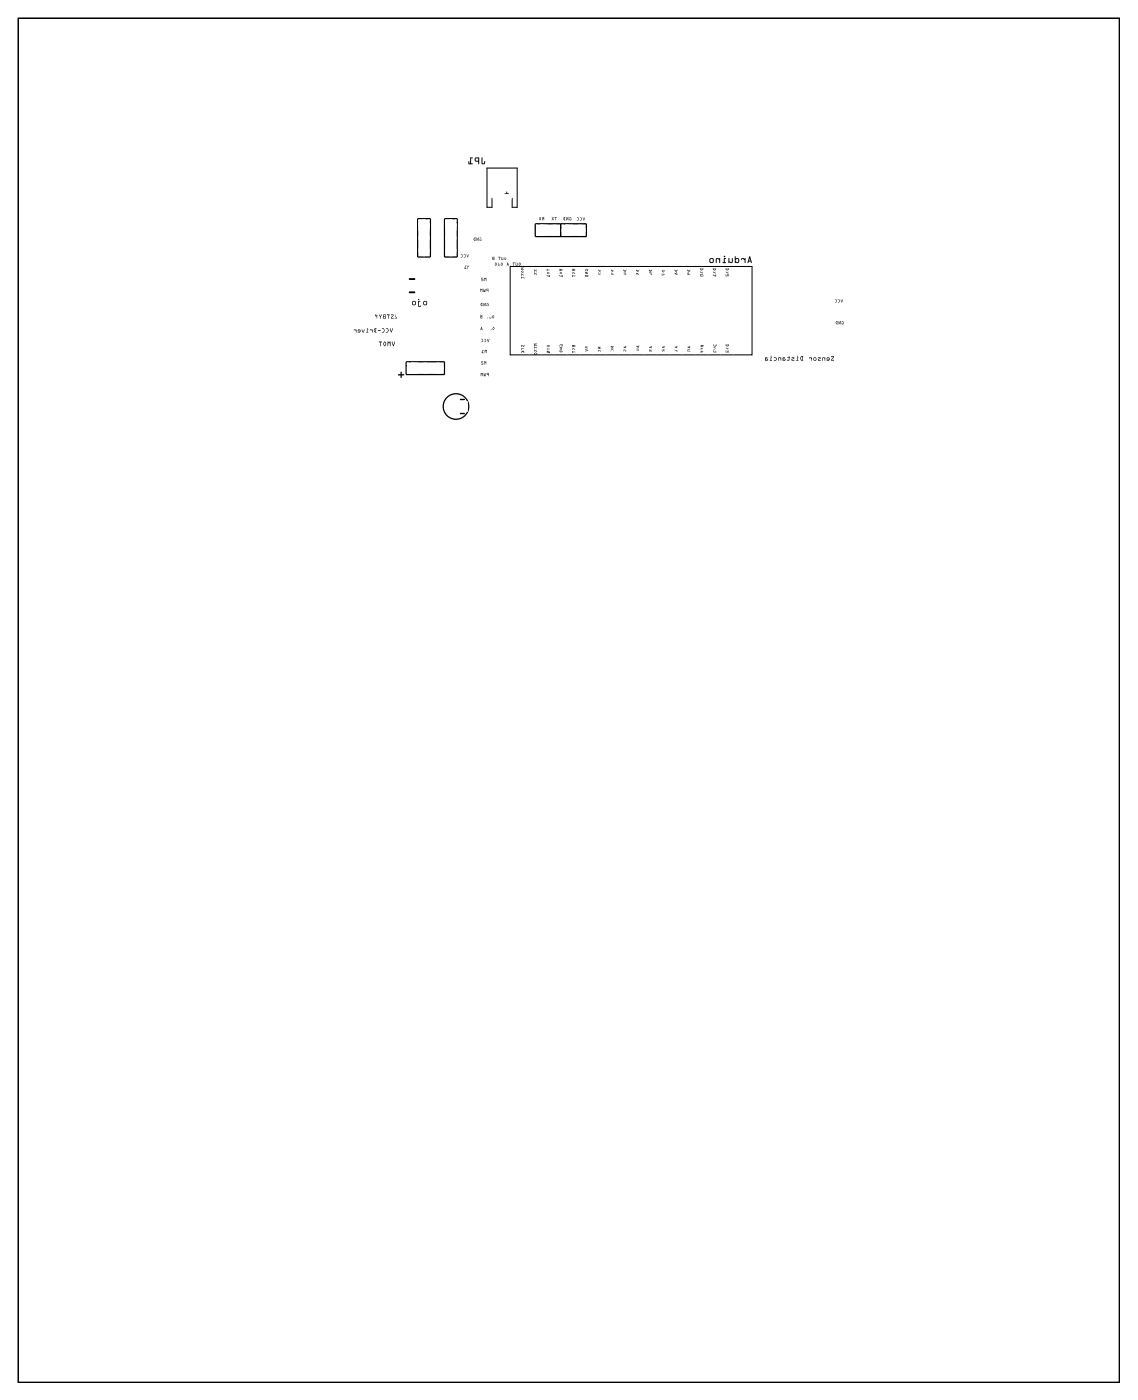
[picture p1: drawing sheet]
<svg xmlns="http://www.w3.org/2000/svg" width="226mm" height="278mm" viewBox="0 0 226 278" stroke-linecap="round" stroke-linejoin="round" font-family="sans-serif">
<path d="M3.6 3.6h218.8v271.2h-218.8zM97.8 39.4v1.8h-1v-7.8h6v7.8h-1v-1.8M84.6 43.5l.9 .9M90 43.5l.9 .9M101.4 53h48v17.6h-48zM107.2 44.5l-.8 .9M112.3 44.5l-.9 .9M81.6 71.9l-.9 .9" fill="none" stroke="#000" stroke-width=".2"/>
<g fill="#000">
<path d="M100.3 38.5l.3-.1 .1-.3 .1 .3 .3 .1-.3 .1-.1 .4-.1-.4h-.3zM81.3 58l1.1-.1 .1 .3-.1 .1h-1zM81.3 55.3h1.1l.1 .2-.1 .2h-1zM79.1 74.4h.5l.1-.5 .1 .5 .5 .1v.1h-.5l-.1 .6-.1-.6h-.4z"/>
<path d="M95.7 31.3v1.1a.36 .36 0 0 0 .3 .3 .36 .36 0 0 0 .4-.3l-.1-.4-.1 .5-.3-.1v-1zM94.4 31.4v.6l.1 .1h.5v.5l.2 .1v-1.4zM94.5 31.5h.5v.5l-.5-.1zM93.4 31.3v1.2h-.1l-.2-.5v.6l.8 .1v-.2h-.3v-1l.3-.1z"/>
<path d="M95.7 31.3v1.1a.37 .37 0 0 0 .3 .3 .37 .37 0 0 0 .4-.3l-.1-.4-.1 .5-.3-.1v-1zM95.7 31.3l.2 .1v1l.3 .1 .1-.5 .1 .4a.35 .35 0 0 1-.4 .3 .35 .35 0 0 1-.3-.3zM94.4 31.4l-.1 .6 .2 .1h.5v.5l.2 .1v-1.4zM94.4 31.4l.8-.1v1.3l-.2-.5h-.5l-.1-.1zM94.5 31.5h.5v.5l-.5-.1zM94.5 31.5v.4l.5 .1v-.5zM93.4 31.3v1.2h-.1v-.4l-.2-.1v.6l.8 .1v-.2h-.3v-1h.3v-.1zM93.4 31.3l.5 .1-.3 .1v1h.3v.1h-.8v-.5l.1 .4h.2z"/>
<path d="M100.3 38.5v.1h.3l.1 .4 .1-.4 .3-.1-.3-.1-.1-.3-.1 .3zM100.3 38.5l.3-.1 .1-.3 .1 .3 .3 .1-.3 .1-.1 .4-.1-.4h-.3z"/>
<path d="M81.3 58l.1 .3h1l.1-.1-.1-.3zM81.3 58l1.1-.1 .1 .3-.1 .1h-1z"/>
<path d="M81.3 55.3l.1 .4h1l.1-.2-.1-.2zM81.3 55.3h1.1l.1 .2-.1 .2h-1z"/>
<path d="M92.8 50.6l.2 .6 .2-.6-.3 .4zM92.8 50.6l.1 .4 .3-.4-.2 .6zM92 50.9a.3 .3 0 0 0 .6 0 .3 .3 0 0 0-.6 0zM92 50.9a.3 .3 0 0 1 .6 0 .3 .3 0 0 1-.6 0zM91.4 50.9a.3 .3 0 0 0 .6 0 .3 .3 0 0 0-.6 0zM91.4 50.9a.3 .3 0 0 1 .6 0 .3 .3 0 0 1-.6 0z"/>
<path d="M92.8 50.6l.2 .6 .2-.6-.3 .4zM92 50.9a.3 .3 0 0 0 .6 0 .3 .3 0 0 0-.6 0zM91.4 50.9a.3 .3 0 0 0 .6 0 .3 .3 0 0 0-.6 0z"/>
<path d="M92.9 52.8v.6l.1-.5 .1 .2 .1-.2 .1 .5v-.6l-.2 .2zM92.9 52.8l.2 .2 .2-.2v.7l-.1-.6-.1 .2-.1-.2-.1 .5zM92.5 52.8v.6l-.2-.2v.2h.4h-.1v-.5l.1-.1zM92.5 52.8h.2l-.1 .1v.5l.1 .1-.4-.1v-.2l.2 .2z"/>
<path d="M92.9 52.8v.6l.1-.5 .1 .2 .1-.2 .1 .6v-.7l-.2 .2zM92.5 52.8v.6l-.2-.2v.2l.4 .1-.1-.1v-.5l.1-.1z"/>
<path d="M95.3 47.2l.3 .3v.2l-.2 .1 .1-.2h-.2v.2l.3 .1 .1-.4-.2-.3zM95.3 47.2h.2l.2 .3-.1 .4-.3-.1v-.2h.2l-.1 .2 .2-.1v-.2zM94.7 47.2v.7l.3-.5 .1 .5v-.7l-.3 .5zM94.7 47.2l.1 .5 .3-.5v.7l-.1-.5-.3 .5zM94.2 47.3l-.1 .3 .2 .3h.2v-.6zM94.2 47.3h.3v.6h-.2l-.2-.3zM94.3 47.3l.1 .5-.2-.2zM94.3 47.3l-.1 .3 .2 .2z"/>
<path d="M95.3 47.2l.3 .3v.3h-.2l.1-.2h-.2v.2h.4a.4 .4 0 0 0-.4-.6zM94.7 47.2v.7l.3-.5 .1 .5v-.7l-.3 .5zM94.2 47.3l-.1 .3 .2 .3h.2v-.6zM94.3 47.3l.1 .5-.2-.2z"/>
<path d="M96.2 55.2v.7l.1-.5 .1 .1 .2-.1v.5v-.7l-.2 .2zM96.2 55.2l.2 .2 .2-.2v.7v-.5l-.2 .1-.1-.1-.1 .5zM95.7 55.3l-.1 .2 .4 .1v.2l-.4 .1h.4v-.4h-.3v-.2h.3zM95.7 55.3h.3h-.3v.2h.3v.4h-.4l.4-.1v-.2h-.4z"/>
<path d="M96.2 55.2v.7l.1-.5 .1 .1 .2-.1v.5v-.7l-.2 .2zM95.7 55.3l-.1 .3h.4v.2l-.4 .1h.4v-.4h-.3v-.2h.3z"/>
<path d="M96.7 57.5l-.1 .2 .4 .1v.3v-.7zM96.7 57.5l.3-.1v.7v-.3l-.4-.1zM96.7 57.5h.3v.2h-.3zM96.7 57.5v.2h.3v-.2zM96 57.4v.6l.4 .1v-.7v.5l-.2-.3-.1 .4zM96 57.4l.1 .6 .1-.4 .2 .3v-.5v.7l-.4-.1zM95.4 57.4v.6l.1-.5 .1 .2 .2-.2v.6v-.7l-.2 .2zM95.4 57.4l.2 .2 .2-.2v.7v-.6l-.2 .2-.1-.2-.1 .5z"/>
<path d="M96.7 57.5l-.1 .2 .4 .1v.3v-.7zM96.7 57.5h.3v.2h-.3zM96 57.4v.6l.4 .1v-.7v.5l-.2-.3-.1 .4zM95.4 57.4v.6l.1-.5 .1 .2 .2-.2v.6v-.7l-.2 .2z"/>
<path d="M100.3 51.1l-.1 .3 .2 .3 .2-.4-.1-.2zM100.3 51.1h.2l.1 .2-.2 .4-.2-.3zM100.4 51.1l.1 .2-.1 .3-.1-.2zM100.4 51.1l-.1 .3 .1 .2 .1-.3zM99.6 51.1v.5l.3 .1 .1-.6-.1 .5h-.2zM99.6 51.1l.1 .5h.2l.1-.5-.1 .6-.3-.1zM99 51.1v.1l.2-.1v.6v-.6l.2 .1v-.1zM99 51.1h.4v.1l-.2-.1v.6v-.6l-.2 .1zM97.9 51.1l-.1 .5 .4 .1v-.6zM97.9 51.1h.3v.6l-.4-.1zM97.9 51.4h.2v.2h-.2zM97.9 51.4v.2h.2v-.2zM97.9 51.2l.2-.1v.2h-.2zM97.9 51.2v.1h.2v-.2z"/>
<path d="M100.3 51.1l-.1 .3 .2 .3 .2-.4-.1-.2zM100.4 51.1l.1 .2-.1 .3-.1-.2zM99.6 51.1v.5l.3 .1 .1-.6-.1 .5h-.2zM99 51.1v.1l.2-.1v.6v-.6l.2 .1v-.1zM97.9 51.1l-.1 .5 .4 .1v-.6zM97.9 51.4h.2v.2h-.2zM97.9 51.2l.2-.1v.2h-.2z"/>
<path d="M103.2 52.2l-.1 .4 .2 .2 .2-.3-.1-.3zM103.2 52.2h.2l.1 .3-.2 .3-.2-.2zM103.3 52.3l.1 .2-.1 .3-.1-.3zM103.3 52.3l-.1 .2 .1 .3 .1-.3zM102.5 52.2v.6h.3l.1-.6-.1 .5-.2 .1zM102.5 52.2l.1 .6 .2-.1 .1-.5-.1 .6h-.3zM101.9 52.2v.1h.1l.1 .5v-.5h.2v-.1zM101.9 52.2h.4v.1h-.2v.5l-.1-.5h-.1zM100.9 52.2l-.2 .6 .3-.1 .1 .1zM100.9 52.2l.2 .6-.1-.1-.3 .1zM100.9 52.4l.1 .2h-.2zM100.9 52.4l-.1 .2h.2zM99.6 52.2l-.1 .4 .2 .2 .2-.3-.1-.3zM99.6 52.2h.2l.1 .3-.2 .3-.2-.2zM99.7 52.3l.1 .2-.1 .3-.1-.3zM99.7 52.3l-.1 .2 .1 .3 .1-.3zM99 52.2v.6h.2l.1-.2-.3 .1zM99 52.2v.5l.3-.1-.1 .2h-.2zM98.4 52.2l-.1 .4 .2 .2 .2-.3-.1-.3zM98.4 52.2h.2l.1 .3-.2 .3-.2-.2zM98.5 52.3l.1 .2-.1 .3-.1-.3zM98.5 52.3l-.1 .2 .1 .3 .1-.3z"/>
<path d="M103.2 52.2l-.1 .4 .2 .2 .2-.3-.1-.3zM103.3 52.3l.1 .2-.1 .3-.1-.3zM102.5 52.2v.6h.3l.1-.6-.1 .5-.2 .1zM101.9 52.2v.1h.1l.1 .5v-.5h.2v-.1zM100.9 52.2l-.2 .6 .3-.1 .1 .1zM100.9 52.4l.1 .2h-.2zM99.6 52.2l-.1 .4 .2 .2 .2-.3-.1-.3zM99.7 52.3l.1 .2-.1 .3-.1-.3zM99 52.2v.6h.2l.1-.2-.3 .1zM98.4 52.2l-.1 .4 .2 .2 .2-.3-.1-.3zM98.5 52.3l.1 .2-.1 .3-.1-.3z"/>
<path d="M103.6 53.2l.1 .2-.1 .2h.6l-.5-.1 .2-.1-.2-.1 .5-.1zM103.6 53.9v.2l.2 .1 .4-.2-.3-.2zM103.6 54l.3-.1 .2 .1-.2 .1zM103.6 54.4v.4l.1-.3 .5 .3-.1-.4v.3zM103.6 55v.4v-.2h.5l.1 .2v-.4l-.1 .2h-.5z"/>
<path d="M103.6 53.2l.1 .2-.1 .2h.6l-.5-.1 .2-.1-.2-.1 .5-.1zM103.6 53.2h.6l-.5 .1 .1 .1-.1 .2h.5h-.6l.1-.2zM103.6 53.9v.2l.2 .1 .4-.2-.3-.2zM103.6 53.9l.3-.1 .3 .2-.4 .2-.2-.1zM103.7 54l.1-.1 .3 .1-.2 .1zM103.6 54l.3 .1 .2-.1-.2-.1zM103.6 54.4v.4l.1-.3 .4 .3h.1l-.1-.4v.3zM103.6 54.4l.5 .3v-.3l.1 .4-.5-.3-.1 .3zM103.6 55v.4v-.2h.5l.1 .2v-.4l-.1 .2h-.5zM103.6 55v.2h.5l.1-.2v.4l-.1-.2h-.5v.2z"/>
<path d="M106.1 53.6l.1 .4v-.3l.5 .3v-.4l-.1 .3zM106.1 54.2l.1 .4v-.3l.5 .2v-.3l-.1 .3z"/>
<path d="M106.1 53.6l.1 .4v-.3l.4 .3h.1v-.4l-.1 .3zM106.1 53.6l.5 .3 .1-.3v.4l-.5-.3v.3zM106.1 54.2l.1 .4v-.3l.4 .3 .1-.1v-.3l-.1 .3zM106.1 54.2l.5 .3 .1-.3v.3l-.5-.2v.3z"/>
<path d="M107.8 43.2l-.1 .2 .2 .1-.2 .3 .3-.3 .1 .3v-.6zM107.8 43.2h.3v.6l-.1-.3-.3 .3 .2-.3-.2-.1zM107.8 43.3l.2-.1v.2zM107.8 43.3l.2 .1v-.2zM107.1 43.2l.2 .3-.2 .3 .2-.2 .2 .2-.1-.3 .1-.3-.2 .2zM107.1 43.2l.2 .2 .2-.2-.1 .3 .1 .3-.2-.2-.2 .2 .2-.3z"/>
<path d="M107.8 43.2l-.1 .2 .2 .1-.2 .3 .3-.3 .1 .3v-.6zM107.8 43.3l.2-.1v.2zM107.1 43.2l.2 .3-.2 .3 .2-.2 .2 .2-.1-.3 .1-.3-.2 .2z"/>
<path d="M108.6 53.5v.4h.2l-.1-.2h.6l-.6-.1 .1-.1zM108.7 54.1l.2 .2-.2 .2 .3-.2 .3 .1-.3-.1 .3-.2-.3 .1zM108.7 54.7l-.1 .2h.6l-.2 .1h.3v-.3l-.1 .1h-.5z"/>
<path d="M108.6 53.5v.4h.2l-.1-.2h.6l-.6-.1 .1-.1zM108.6 53.5h.2l-.1 .1 .6 .1h-.6l.1 .2h-.2zM108.7 54.1l.2 .2-.2 .2 .3-.2 .3 .2-.3-.2 .3-.2-.3 .1zM108.7 54.1l.3 .1 .3-.1-.3 .2 .3 .1-.3-.1-.3 .2 .2-.2zM108.7 54.7l-.1 .2h.6l-.2 .1h.3v-.3l-.1 .1h-.5zM108.7 54.7v.1h.5l.1-.1v.3h-.3l.2-.1h-.6z"/>
<path d="M110.2 43.2l.1 .1 .1-.1v.6l.1-.6 .1 .1v-.1zM110.2 43.2h.4v.1l-.1-.1v.6l-.1-.6-.1 .1zM109.6 43.2l.2 .3-.2 .3 .2-.2 .2 .2-.1-.3 .1-.3-.2 .2zM109.6 43.2l.2 .2 .2-.2-.1 .3 .1 .3-.2-.2-.2 .2 .2-.3z"/>
<path d="M110.2 43.2l.1 .1 .1-.1 .1 .6v-.6l.1 .1v-.1zM109.6 43.2l.2 .3-.2 .3 .2-.2 .2 .2-.1-.3 .1-.3-.2 .2z"/>
<path d="M111.2 53.5l.1 .4 .2-.2 .3 .2-.3-.3 .3-.1zM111.3 53.6h.1v.2zM111.2 54.1l.2 .2-.2 .2 .3-.2 .3 .1-.2-.1 .2-.2-.3 .1zM111.2 54.7v.2h.5l-.2 .1h.3v-.3l-.1 .1h-.4z"/>
<path d="M111.2 53.5l.1 .4 .2-.2 .3 .2-.3-.3 .3-.1zM111.2 53.5h.6l-.3 .1 .3 .3-.3-.2-.2 .2zM111.3 53.6h.1v.2zM111.3 53.6l.1 .2v-.2zM111.2 54.1l.2 .2-.2 .2 .3-.2 .3 .2-.2-.2 .2-.2-.3 .1zM111.2 54.1l.3 .1 .3-.1-.2 .2 .2 .1-.3-.1-.3 .2 .2-.2zM111.2 54.7v.2h.5l-.2 .1h.3v-.3l-.1 .1h-.4zM111.2 54.7l.1 .1h.4l.1-.1v.3h-.3l.2-.1h-.5z"/>
<path d="M113.1 43.2l.3 .2v.3h-.2l.1-.2h-.2v.2l.3 .1 .1-.4-.2-.2zM113.1 43.2h.2l.2 .2v.4l-.4-.1v-.2h.2l-.1 .2h.2v-.3zM112.5 43.2v.6l.3-.5 .1 .5v-.6l-.3 .5zM112.5 43.2l.1 .5 .3-.5v.6l-.1-.5-.3 .5zM112.1 43.2l-.2 .4 .2 .2h.2v-.6zM112 43.2h.3v.6h-.2l-.2-.2zM112.1 43.2l.1 .5-.2-.2zM112.1 43.2l-.1 .3 .2 .2z"/>
<path d="M113.1 43.2l.3 .3v.2h-.2l.1-.2h-.2l.1 .3 .3-.1a.4 .4 0 0 0-.3-.5zM112.5 43.2v.6l.3-.5 .1 .5v-.6l-.3 .5zM112.1 43.2l-.2 .4 .2 .2h.2v-.6zM112.1 43.2l.1 .5-.2-.2z"/>
<path d="M113.7 53.5l.1 .4 .2-.2 .4 .2-.4-.3 .3-.1zM113.8 53.6h.1v.2zM113.7 54.1l.1 .4v-.3l.6 .2-.1-.3v.3zM113.7 54.7v.4l.2-.1-.1-.1h.6l-.6-.1 .1-.1z"/>
<path d="M113.7 53.5l.1 .4 .2-.2 .4 .2-.4-.3 .3-.1zM113.7 53.5h.6l-.3 .1 .4 .3-.4-.2-.2 .2zM113.8 53.6h.1v.2zM113.8 53.6l.1 .2v-.2zM113.7 54.1l.1 .4v-.3l.4 .3 .2-.1-.1-.3v.3zM113.8 54.1l.5 .3v-.3v.3l-.5-.3v.4zM113.7 54.7v.4l.2-.1-.1-.1h.6l-.6-.1 .1-.1zM113.7 54.7h.2l-.1 .1 .6 .1h-.6l.1 .1-.2 .1z"/>
<path d="M115.8 43.2l.2 .6 .2-.6-.2 .5zM115.8 43.2l.2 .5 .2-.5-.2 .6zM115.1 43.5a.26 .26 0 0 0 .5 0 .26 .26 0 0 0-.5 0zM115.1 43.6a.27 .27 0 0 1 .5 0 .27 .27 0 0 1-.5 0zM114.5 43.5a.26 .26 0 0 0 .5 0 .26 .26 0 0 0-.5 0zM114.5 43.6a.27 .27 0 0 1 .5 0 .27 .27 0 0 1-.5 0z"/>
<path d="M115.8 43.2l.2 .6 .2-.6-.2 .5zM115.1 43.5a.27 .27 0 0 0 .5 0 .27 .27 0 0 0-.5 0zM114.5 43.5a.27 .27 0 0 0 .5 0 .27 .27 0 0 0-.5 0z"/>
<path d="M116.3 53.6v.3l.3-.3h.2v.2l-.2-.1v.2l.3-.1-.1-.3zM116.3 54.1l.5 .3-.5 .1h.6l-.5-.3 .5-.1zM116.3 54.7v.2l.2 .2 .4-.2v-.2zM116.3 54.8l.5 .1-.2 .1z"/>
<path d="M116.3 53.6v.3l.3-.3h.2v.2l-.2-.1v.2l.3-.1-.1-.3zM116.3 53.6l.5-.1 .1 .3-.3 .1v-.2l.2 .1v-.2h-.2l-.3 .3zM116.3 54.1l.5 .3-.5 .1h.6l-.5-.3 .5-.1zM116.3 54.1h.6h-.5l.5 .4h-.6l.5-.1zM116.3 54.7v.2l.2 .2 .4-.2v-.2zM116.3 54.7h.6v.2l-.4 .1-.2-.1zM116.3 54.8h.5l-.2 .2zM116.3 54.8l.3 .2 .2-.1z"/>
<path d="M118.9 53.6v.3l.3 .1 .4-.2-.1-.2zM119 53.8h.5l-.3 .1zM118.9 54.2l.1 .4h.3v-.3h.2l.1 .3v-.4h-.4v.3h-.2z"/>
<path d="M118.9 53.6v.3l.3 .1 .4-.2-.1-.2zM118.9 53.6h.6l.1 .2-.4 .2-.2-.1zM119 53.8h.5l-.3 .1zM119 53.8l.2 .1 .3-.1zM118.9 54.2l.1 .4h.3v-.3h.2l.1 .3v-.4h-.4v.3h-.2zM118.9 54.2l.1 .3h.2v-.3h.4v.4l-.1-.3h-.2v.3h-.3z"/>
<path d="M121.5 53.6v.3l.2 .1 .4-.2v-.2zM121.6 53.8h.4l-.2 .1zM121.5 54.2v.4h.6v-.4l-.1 .3h-.2v-.2l-.1 .2h-.1z"/>
<path d="M121.5 53.6v.3l.2 .1 .4-.2v-.2zM121.5 53.6h.6v.2l-.4 .2-.2-.1zM121.6 53.8h.4l-.2 .1zM121.5 53.8l.3 .1 .2-.1zM121.5 54.2v.4h.6v-.4l-.1 .3h-.2v-.2l-.1 .2h-.1zM121.5 54.2v.3h.2l.1-.2v.2h.2l.1-.3v.3l-.6 .1z"/>
<path d="M123.9 53.6v.3l.3 .1 .3-.2v-.2zM124 53.8h.4l-.2 .1zM123.9 54.2l.3 .1v.2h-.2h.5h-.2v-.3z"/>
<path d="M123.9 53.6v.3l.3 .1 .3-.2v-.2zM123.9 53.6h.6v.2l-.4 .2-.2-.1zM124 53.8h.4l-.2 .1zM124 53.8l.2 .1 .2-.1zM123.9 54.2l.3 .1v.2h-.2h.5h-.2v-.3zM123.9 54.2h.4v.3h.2h-.5h.2v-.2z"/>
<path d="M126.4 53.6v.3l.3 .1 .4-.2-.1-.2zM126.5 53.8h.5l-.3 .1zM126.4 54.3v.3l.1-.2h.2v.2h.4l-.1-.4v.3h-.2v-.2z"/>
<path d="M126.4 53.6v.3l.3 .1 .4-.2-.1-.2zM126.4 53.6h.6v.2l-.3 .2-.3-.1zM126.5 53.8h.5l-.3 .1zM126.5 53.8l.2 .1 .3-.1zM126.4 54.3v.3l.1-.2h.2v.2h.4l-.1-.4v.3h-.2v-.2zM126.4 54.3h.4v.2h.2v-.3v.3l-.2 .1-.1-.2h-.2l-.1 .2z"/>
<path d="M129 53.6v.3l.2 .1 .4-.2v-.2zM129 53.8h.5l-.2 .1zM129 54.2v.1h.3v.3h.3v-.4zM129.4 54.3h.1v.2h-.1z"/>
<path d="M129 53.6v.3l.2 .1 .4-.2v-.2zM129 53.6h.6v.2l-.4 .2-.2-.1zM129 53.8h.5l-.2 .1zM129 53.8l.3 .1 .2-.1zM129 54.2v.1h.3v.3h.3v-.4zM129 54.2h.6v.4h-.3v-.3zM129.4 54.3h.1v.2h-.1zM129.4 54.3v.2h.1v-.2z"/>
<path d="M131.5 53.7v.3l.3 .1 .3-.1v-.3zM131.6 53.9h.5l-.3 .2zM131.5 54.3v.4l.6-.2h-.2l-.3 .1z"/>
<path d="M131.5 53.7v.3l.3 .1 .3-.1v-.3zM131.5 53.7h.6v.3l-.4 .1-.2-.1zM131.6 53.9h.5l-.3 .2zM131.6 53.9l.2 .2 .3-.2zM131.5 54.3v.4l.6-.2h-.2l-.3 .1v-.3zM131.5 54.3l.1 .4 .5-.2-.6 .2z"/>
<path d="M134.1 53.6v.3l.2 .1 .4-.2v-.2zM134.1 53.8h.5l-.2 .1zM134.1 54.3v.2l.6 .1-.1-.4zM134.4 54.3h.2v.2h-.2zM134.1 54.4h.2z"/>
<path d="M134.1 53.6v.3l.2 .1 .4-.2v-.2zM134.1 53.6h.6v.2l-.4 .2-.2-.1zM134.1 53.8h.5l-.2 .1zM134.1 53.8l.3 .1 .2-.1zM134.1 54.3v.2l.6 .1-.1-.4zM134.1 54.3l.5-.1 .1 .3h-.6zM134.4 54.3h.2v.2h-.2zM134.4 54.3v.2h.2v-.2zM134.1 54.4h.2zM134.1 54.4h.2z"/>
<path d="M136.6 53.6v.3l.3 .1 .3-.2v-.2zM136.7 53.8h.4l-.2 .1zM136.6 54.2v.4h.6l-.3-.1-.1-.3zM136.7 54.3h.1v.2h-.1z"/>
<path d="M136.6 53.6v.3l.3 .1 .3-.2v-.2zM136.6 53.6h.6v.2l-.4 .2-.2-.1zM136.7 53.8h.4l-.2 .1zM136.7 53.8l.2 .1 .2-.1zM136.6 54.2v.4h.6l-.3-.1-.1-.3zM136.6 54.2h.2l.1 .3 .3 .1h-.6zM136.7 54.3h.1v.2h-.1zM136.7 54.3v.2h.1v-.2z"/>
<path d="M139.1 53.4v.2l.3 .2 .4-.2-.1-.2zM139.2 53.5h.5l-.3 .2zM139.1 54v.2h.6l-.2 .1h.3l-.1-.4v.2h-.5zM139.1 54.6l.1 .3h.6l-.1-.4zM139.2 54.6h.5v.3h-.5z"/>
<path d="M139.1 53.4v.2l.3 .2 .4-.2-.1-.2zM139.1 53.4h.6v.2l-.3 .1-.3-.1zM139.2 53.5h.5l-.3 .2zM139.2 53.5l.2 .2 .3-.2zM139.1 54v.2h.6l-.2 .1h.3l-.1-.4v.2h-.5zM139.1 54l.1 .1h.5v-.2l.1 .4h-.3l.2-.1h-.6zM139.1 54.6l.1 .3h.6l-.1-.4zM139.1 54.6l.6-.1v.4h-.5zM139.2 54.6h.5v.3h-.5zM139.2 54.6v.3h.5v-.3z"/>
<path d="M141.7 53.4v.2l.2 .2 .4-.2v-.2zM141.7 53.5h.5l-.2 .2zM141.7 54v.2h.5l-.2 .1h.3v-.4l-.1 .2h-.5zM141.7 54.5v.3h.5l-.2 .1h.3v-.4l-.1 .2h-.5z"/>
<path d="M141.7 53.4v.2l.2 .2 .4-.2v-.2zM141.7 53.4h.6v.2l-.4 .1-.2-.1zM141.7 53.5h.5l-.2 .2zM141.7 53.5l.3 .2 .2-.2zM141.7 54v.2h.5l-.2 .1h.3v-.4l-.1 .2h-.5zM141.7 54v.1h.5l.1-.2v.4h-.3l.2-.1h-.5zM141.7 54.5v.3h.5l-.2 .1h.3v-.4l-.1 .2h-.5zM141.7 54.5v.2h.5l.1-.2v.4h-.3l.2-.1h-.5z"/>
<path d="M144.2 53.4v.2l.3 .2 .3-.2v-.2zM144.3 53.5h.5l-.3 .2zM144.2 54v.2h.6l-.2 .1h.2v-.4v.2h-.5zM144.2 54.5l.1 .4h.2l.1-.3h.2v.3v-.4l-.3 .1v.3h-.2z"/>
<path d="M144.2 53.4v.2l.3 .2 .3-.2v-.2zM144.2 53.4h.6v.2l-.4 .1-.2-.1zM144.3 53.5h.5l-.3 .2zM144.3 53.5l.2 .2 .3-.2zM144.2 54v.2h.6l-.3 .1h.3v-.4v.2h-.5zM144.2 54l.1 .1h.5v-.2v.4h-.2l.2-.1h-.6zM144.2 54.5l.1 .4h.2l.1-.3h.2v.3v-.4l-.3 .1v.3h-.2zM144.2 54.5l.1 .4h.2v-.3l.3-.1v.4v-.3h-.2l-.1 .3h-.2z"/>
<path d="M148.9 51l-.4 1.2 .2 .1 .1-.3h.4l.2 .3-.3-1.3zM149 51.3l.1 .5h-.3zM147.4 51.4l-.1 .3 .4-.2 .3 .2v.5l.1 .1v-1l-.1 .2-.3-.2zM146 51v1.2l.7 .1 .2-.2-.1-.6-.2-.2-.4 .1v-.4zM146.2 51.6l.4-.1 .1 .6h-.3l-.2-.1zM144.8 51.3v1l.1-.2a.38 .38 0 0 0 .4 .2 .38 .38 0 0 0 .3-.3v-.7l-.2 .1-.1 .7-.4-.2v-.5zM143.9 51.3l-.1 .8-.2 .1 .6 .1v-.2h-.2v-.6l.3-.1zM143.8 51a.15 .15 0 0 0 .3 0 .15 .15 0 0 0-.3 0zM142.3 51.4v.9l.1-.1 .1-.7 .4 .2v.5l.2 .1v-1l-.2 .2-.3-.2zM140.9 51.8a.5 .5 0 0 0 1 0 .5 .5 0 0 0-1 0zM141.2 51.5l.4 .1v.5l-.5-.1z"/>
<path d="M148.9 50.9l-.4 1.3 .2 .1 .1-.3h.4l.2 .3-.3-1.3zM148.9 51h.2l.3 1.3-.2-.3h-.4l-.1 .3-.2-.1zM149 51.3l.1 .5h-.3zM149 51.3l-.2 .5h.3zM147.3 51.4v.3l.4-.2 .3 .2v.5l.1 .1v-1h-.1v.2l-.3-.2zM147.4 51.4l.4-.1 .2 .2 .1-.2v1l-.1-.1v-.5l-.3-.2-.4 .2zM146 51v1.2l.7 .1 .2-.2v-.6l-.3-.2-.4 .1v-.4zM146 51h.2v.4l.4-.1 .2 .2 .1 .6-.2 .2-.7-.1zM146.2 51.6l.2-.1 .3 .1v.4l-.3 .1-.2-.1zM146.2 51.6v.4l.2 .1h.3l-.1-.6h-.2zM144.8 51.3v1l.1-.2a.4 .4 0 0 0 .7-.1v-.7l-.2 .1v.6l-.2 .1-.3-.2v-.5zM144.8 51.3l.1 .1v.5l.4 .2 .1-.7 .2-.1-.1 .9-.3 .1-.3-.2-.1 .2zM143.9 51.3l-.1 .8-.2 .1 .6 .1 .1-.2h-.3v-.6l.3-.1zM143.9 51.3l.4 .1-.3 .1v.6l.2 .1v.1l-.6-.1 .2-.1zM143.8 51a.15 .15 0 0 0 .3 0 .15 .15 0 0 0-.3 0zM143.8 51a.15 .15 0 0 1 .3 0 .15 .15 0 0 1-.3 0zM142.3 51.4v.9l.1-.1v-.6l.2-.1 .3 .2v.5l.2 .1v-1l-.2 .2-.3-.2zM142.3 51.4l.3-.1 .3 .2 .2-.2v1l-.2-.1v-.5l-.3-.2h-.2v.7l-.1 .1zM140.9 51.8a.51 .51 0 0 0 1 0 .51 .51 0 0 0-1 0zM140.9 51.8a.5 .5 0 0 1 1 0 .5 .5 0 0 1-1 0zM141.2 51.5l.4 .1v.5l-.4-.1zM141.2 51.5l-.1 .5 .5 .1 .1-.5z"/>
<path d="M167.1 59.5l.2 .6 .2-.6-.2 .5zM167.1 59.5l.2 .5 .2-.5-.2 .6zM166.4 59.8a.26 .26 0 0 0 .5 0 .26 .26 0 0 0-.5 0zM166.3 59.9a.3 .3 0 0 1 .6 0 .3 .3 0 0 1-.6 0zM165.8 59.8a.26 .26 0 0 0 .5 0 .26 .26 0 0 0-.5 0zM165.8 59.9a.27 .27 0 0 1 .5 0 .27 .27 0 0 1-.5 0z"/>
<path d="M167.1 59.5l.2 .6 .2-.6-.2 .5zM166.3 59.8a.3 .3 0 0 0 .6 0 .3 .3 0 0 0-.6 0zM165.7 59.8a.3 .3 0 0 0 .6 0 .3 .3 0 0 0-.6 0z"/>
<path d="M77.5 65.3l.3 .8 .2-.8-.2 .6zM77.5 65.3l.3 .6 .2-.6-.2 .8zM76.7 65.3l.3 .1 .1 .3-.4 .4a.39 .39 0 0 0 .5-.4l-.2-.4zM76.7 65.3h.3l.2 .3-.2 .5h-.3l.3-.1 .1-.3-.1-.3zM75.9 65.3l.3 .1 .1 .3-.4 .4a.39 .39 0 0 0 .5-.4l-.2-.4zM75.9 65.3h.3l.2 .3-.2 .5h-.3l.3-.1 .1-.3-.1-.3zM75.1 65.6v.2l.5-.1zM75.1 65.6l.5 .1-.5 .1zM74.4 65.3l-.1 .5 .2 .3h.3l-.1-.7 .1-.1zM74.4 65.3h.4l-.1 .1 .1 .7h-.3l-.2-.3zM74.5 65.4l.1 .6-.2-.3zM74.5 65.4l-.1 .3 .2 .3zM73.5 65.5v.2l.2-.1 .2 .2 .1 .3v-.6l-.1 .1zM73.5 65.5h.5v.6l-.1-.3-.2-.2-.2 .1zM72.9 65.5v.5l-.2 .1h.4l-.1-.1v-.4l.2-.1zM72.9 65.5h.3l-.2 .1v.4l.1 .1h-.4l.2-.1zM72.9 65.3a.1 .1 0 0 0 .2 0 .1 .1 0 0 0-.2 0zM72.9 65.3a.1 .1 0 0 1 .2 0 .1 .1 0 0 1-.2 0zM71.9 65.5l.2 .6h.1l.2-.6-.2 .5zM71.9 65.5l.3 .5 .2-.5-.2 .6h-.1zM71.1 65.6v.3h.4l-.4 .2h.4l.1-.5zM71.1 65.6h.5l-.1 .5h-.4l.4-.2h-.4zM71.2 65.6h.3v.2h-.3zM71.2 65.6v.2h.3v-.2zM70.3 65.5v.2l.2-.1 .2 .2 .1 .3v-.6l-.1 .1zM70.3 65.5h.5v.6l-.1-.3-.2-.2-.2 .1z"/>
<path d="M77.5 65.3l.3 .8 .2-.8-.2 .6zM76.7 65.3l.3 .1 .1 .3-.4 .4a.39 .39 0 0 0 .5-.4l-.2-.4zM75.9 65.3l.3 .1 .1 .3-.4 .4a.39 .39 0 0 0 .5-.4l-.2-.4zM75.1 65.6v.2l.5-.1zM74.4 65.3a.51 .51 0 0 0 0 .8h.4l-.1-.1 .1-.7zM74.5 65.4l.1 .6-.2-.3zM73.5 65.5v.2l.2-.1 .2 .2 .1 .3v-.6zM72.9 65.5v.5l-.2 .1h.4l-.1-.1v-.4l.2-.1zM72.9 65.3a.1 .1 0 0 0 .2 0 .1 .1 0 0 0-.2 0zM71.9 65.5l.2 .6h.1l.2-.6-.2 .5zM71.1 65.6v.3h.4l-.4 .2h.4l.1-.5zM71.2 65.6h.3v.2h-.3zM70.3 65.5v.2l.2-.1 .2 .2 .1 .3v-.6z"/>
<path d="M77.9 67.9v.3l.3 .6 .3-.9h-.2l-.1 .7zM77.9 67.9l.3 .7 .1-.7h.2l-.3 .9-.3-.6zM77 67.9v.9h.1v-.7l.2 .2 .2-.2 .1 .7v-.9l-.3 .2zM77 67.9l.3 .2 .3-.2v.9l-.1-.7-.2 .2-.2-.2v.7h-.1zM76.3 68l-.1 .4 .3 .4 .2-.5-.1-.3zM76.3 68h.3l.1 .3-.2 .5-.3-.4zM76.4 68l.2 .3-.2 .4-.1-.3zM76.4 68l-.1 .4 .1 .3 .2-.4zM75.3 67.9v.2l.2-.1 .1 .8v-.8l.2 .1 .1-.2zM75.3 67.9h.6l-.1 .2-.1-.1-.1 .8-.1-.8-.2 .1z"/>
<path d="M77.9 67.9v.3l.3 .6 .3-.9h-.2l-.1 .7zM77 67.9v.9h.1v-.7l.2 .2 .2-.2 .1 .7v-.9l-.3 .2zM76.3 68l-.1 .4 .3 .4 .2-.5-.1-.3zM76.4 68l.2 .3-.2 .4-.1-.3zM75.3 67.9v.2l.2-.1 .1 .8 .1-.8 .1 .1 .1-.2z"/>
<path d="M78.6 62.8l.1 .4h-.3a.23 .23 0 0 0 .4 0 .23 .23 0 0 0-.1-.4zM78.6 62.6l.1 .1zM77.7 62.6v.1l.4-.1-.4 .7 .4 .1 .1-.2h-.4l.4-.6zM76.9 62.5v.2l.2-.1 .1 .8v-.8l.2 .1v-.2zM76.2 62.6l-.1 .6 .5 .2v-.9zM76.2 63h.3v.3l-.3-.1zM76.2 62.7l.3-.1v.3l-.3-.1zM75.3 62.5l.3 .9 .2-.9-.2 .3zM74.5 62.6v.2l.4 .4-.3-.5 .5 .1-.4-.3zM74.8 63.3a.06 .06 0 0 0 .1 0 .06 .06 0 0 0-.1 0z"/>
<path d="M78.6 62.8l.1 .4-.3 .1a.26 .26 0 0 0 .4-.1 .26 .26 0 0 0-.1-.4zM78.6 62.8l.2 .2a.21 .21 0 0 1-.1 .4 .21 .21 0 0 1-.3-.2h.3zM78.6 62.6l.1 .1zM78.5 62.6l.2 .1zM77.7 62.6v.1l.4-.1-.4 .7h.4l.1-.1h-.4l.4-.6zM77.7 62.6h.5l-.4 .6h.4l-.1 .2-.4-.1 .4-.7-.4 .1zM76.9 62.5v.2l.2-.1 .1 .8v-.8l.2 .1v-.2zM76.9 62.5h.5v.2l-.2-.1v.8l-.1-.8-.2 .1zM76.2 62.6l-.1 .6 .5 .2v-.9zM76.2 62.6l.4-.1v.9l-.5-.2zM76.2 63h.3v.3l-.3-.1zM76.2 63v.2l.3 .1v-.3zM76.2 62.7l.3-.1v.3l-.3-.1zM76.2 62.7v.1l.3 .1v-.3zM75.3 62.5l.3 .9 .2-.9-.2 .3zM75.3 62.5l.3 .3 .2-.3-.2 .9zM74.5 62.6v.2l.4 .4-.3-.5 .5 .1-.4-.3zM74.5 62.6l.2-.1 .4 .3-.5-.1 .3 .5-.4-.4zM74.8 63.3a.05 .05 0 0 0 .1 0 .05 .05 0 0 0-.1 0zM74.8 63.3a.06 .06 0 0 1 .1 0 .06 .06 0 0 1-.1 0z"/>
<path d="M79.1 74.4l.1 .2h.4l.1 .6 .1-.6h.5v-.1l-.5-.1-.1-.5-.1 .5zM79.1 74.4h.5l.1-.5 .1 .5 .5 .1v.1h-.5l-.1 .6-.1-.6h-.4z"/>
<path d="M84 60.3a.45 .45 0 0 0 .9 0 .45 .45 0 0 0-.9 0zM84 60.3a.45 .45 0 0 1 .9 0 .45 .45 0 0 1-.9 0zM84.3 60l.4 .1-.1 .4-.3-.1zM84.3 60v.4l.3 .1 .1-.4zM83.1 59.8v1a.32 .32 0 0 0 .3 .2 .32 .32 0 0 0 .3-.2h-.5v-.8l.3-.1zM83.1 59.8l.4 .1-.3 .1v.8h.5a.31 .31 0 0 1-.3 .3 .31 .31 0 0 1-.3-.3zM83.1 59.5a.12 .12 0 0 0 .2 0 .12 .12 0 0 0-.2 0zM83.1 59.5a.12 .12 0 0 1 .2 0 .12 .12 0 0 1-.2 0zM81.8 60.3a.45 .45 0 0 0 .9 0 .45 .45 0 0 0-.9 0zM81.8 60.3a.45 .45 0 0 1 .9 0 .45 .45 0 0 1-.9 0zM82.1 60l.4 .1-.1 .4-.4-.1zM82.1 60l-.1 .4 .4 .1 .1-.4z"/>
<path d="M84 60.3a.45 .45 0 0 0 .9 0 .45 .45 0 0 0-.9 0zM84.3 60l.4 .1-.1 .4-.3-.1zM83.1 59.8v1a.3 .3 0 0 0 .3 .3 .3 .3 0 0 0 .3-.3h-.5v-.8l.3-.1zM83.1 59.5a.12 .12 0 0 0 .2 0 .12 .12 0 0 0-.2 0zM81.8 60.3a.45 .45 0 0 0 .9 0 .45 .45 0 0 0-.9 0zM82.1 60l.4 .1-.1 .4-.4-.1z"/>
<path d="M96.2 71.8v.7l.1-.5 .1 .1 .1-.1 .1 .5v-.7l-.2 .2zM96.2 71.8l.2 .2 .2-.2v.7l-.1-.5-.1 .1-.1-.1-.1 .5zM95.6 71.9v.3h.3v.2l-.3 .1h.4v-.4h-.3v-.2h.3zM95.6 71.9h.4h-.3v.2h.3v.4h-.4l.3-.1v-.2h-.3z"/>
<path d="M96.2 71.8v.7l.1-.5 .1 .1 .1-.1 .1 .5v-.7l-.2 .2zM95.6 71.9v.3h.3v.2l-.3 .1h.4v-.4h-.3v-.2h.3z"/>
<path d="M96.3 69.6v.6l.1-.5 .1 .2 .1-.2 .1 .5v-.6l-.2 .1zM96.3 69.6l.2 .1 .2-.1v.6l-.1-.5-.1 .2-.1-.2-.1 .5zM95.9 69.6v.5l-.1-.2-.1 .3h.4l-.1-.1v-.4l.1-.1zM95.9 69.6h.2l-.1 .1v.4l.1 .1h-.4l.1-.3 .1 .2z"/>
<path d="M96.3 69.6v.6l.1-.5 .1 .2 .1-.2 .1 .5v-.6l-.2 .1zM95.9 69.6v.5l-.1-.2-.1 .3h.4l-.1-.1v-.4l.1-.1z"/>
<path d="M96.7 60.2l.3 .3v.2l-.2 .1 .1-.2h-.2v.2l.3 .1 .1-.4-.2-.3zM96.7 60.2h.2l.2 .3-.1 .4-.3-.1v-.2h.2l-.1 .2 .2-.1v-.2zM96.1 60.2v.7l.3-.5 .1 .5v-.7l-.3 .5zM96.1 60.2l.1 .5 .3-.5v.7l-.1-.5-.3 .5zM95.6 60.3l-.1 .3 .1 .2 .3 .1v-.7zM95.6 60.3l.3-.1v.7l-.3-.1-.1-.2zM95.7 60.3v.5l-.1-.3zM95.7 60.3l-.1 .2 .1 .3z"/>
<path d="M96.7 60.2l.3 .3v.3h-.2l.1-.2h-.2v.2h.4a.4 .4 0 0 0-.4-.6zM96.1 60.2v.7l.3-.5 .1 .5v-.7l-.3 .5zM95.6 60.3l-.1 .3 .1 .2 .3 .1v-.7zM95.7 60.3v.5l-.1-.3z"/>
<path d="M96.8 74.2l-.1 .3 .3 .1 .1 .2v-.6zM96.8 74.2h.3v.6l-.1-.2-.3-.1zM96.8 74.3l.2-.1v.3h-.2zM96.8 74.3v.2h.2v-.3zM96.1 74.2v.5l.4 .1v-.6v.5l-.2-.3-.1 .3zM96.1 74.2l.1 .5 .1-.3 .2 .3v-.5v.6l-.4-.1zM95.5 74.2v.6l.1-.5 .1 .1 .2-.1v.5v-.6l-.2 .1zM95.5 74.2l.2 .1 .2-.1v.6v-.5l-.2 .2-.1-.2-.1 .5z"/>
<path d="M96.8 74.2l-.1 .3 .3 .1 .1 .2v-.6zM96.8 74.3l.2-.1v.3h-.2zM96.1 74.2v.5l.4 .1v-.6v.5l-.2-.3-.1 .3zM95.5 74.2v.6l.1-.5 .1 .1 .2-.1v.5v-.6l-.2 .1z"/>
<path d="M96.8 67.4l.2 .6 .2-.6-.2 .5zM96.8 67.4l.2 .5 .2-.5-.2 .6zM96.1 67.7a.26 .26 0 0 0 .5 0 .26 .26 0 0 0-.5 0zM96.1 67.7a.27 .27 0 0 1 .5 0 .27 .27 0 0 1-.5 0zM95.5 67.7a.26 .26 0 0 0 .5 0 .26 .26 0 0 0-.5 0zM95.5 67.7a.27 .27 0 0 1 .5 0 .27 .27 0 0 1-.5 0z"/>
<path d="M96.8 67.4l.2 .6 .2-.6-.2 .5zM96.1 67.7a.27 .27 0 0 0 .5 0 .27 .27 0 0 0-.5 0zM95.5 67.7a.27 .27 0 0 0 .5 0 .27 .27 0 0 0-.5 0z"/>
<path d="M97.9 62.7l-.1 .3 .2 .3 .2-.4-.1-.2zM97.9 62.7h.2l.1 .2-.2 .4-.2-.3zM98 62.7l.1 .2-.1 .3-.1-.2zM98 62.7l-.1 .3 .1 .2 .1-.3zM97.2 62.7v.5l.3 .1 .1-.6-.1 .5h-.2zM97.2 62.7l.1 .5h.2l.1-.5-.1 .6-.3-.1zM96.6 62.7v.1l.2-.1v.6l.1-.6 .1 .1v-.1zM96.6 62.7h.4v.1l-.1-.1-.1 .6v-.6l-.2 .1zM95.5 62.7l-.1 .5 .4 .1v-.6zM95.5 62.7h.3v.6l-.4-.1zM95.5 63h.2v.2h-.2zM95.5 63v.2h.2v-.2zM95.5 62.8l.2-.1v.2h-.2zM95.5 62.8v.1h.2v-.2z"/>
<path d="M97.9 62.7l-.1 .3 .2 .3 .2-.4-.1-.2zM98 62.7l.1 .2-.1 .3-.1-.2zM97.2 62.7v.5l.3 .1 .1-.6-.1 .5h-.2zM96.6 62.7v.1l.2-.1v.6l.1-.6 .1 .1v-.1zM95.5 62.7l-.1 .5 .4 .1v-.6zM95.5 63h.2v.2h-.2zM95.5 62.8l.2-.1v.2h-.2z"/>
<path d="M98 65l-.1 .3 .2 .3 .2-.3-.2-.3zM98 65h.1l.2 .3-.2 .3-.2-.3zM98 65.1l.2 .2-.1 .2-.2-.2zM98 65.1l-.1 .2 .2 .2 .1-.2zM97.3 65v.5l.3 .1 .1-.6-.1 .5h-.2zM97.3 65l.1 .5h.2l.1-.5-.1 .6h-.3zM96.7 65v.1h.1l.1 .5v-.5h.1l.1-.1zM96.7 65h.4l-.1 .1h-.1v.5l-.1-.5h-.1zM95.6 65l-.1 .6 .3-.1 .1 .1zM95.6 65l.3 .6-.1-.1-.3 .1zM95.7 65.2v.2h-.1zM95.7 65.2l-.1 .2h.1z"/>
<path d="M98 65l-.1 .3 .2 .3 .2-.3-.2-.3zM98 65.1l.2 .2-.1 .2-.2-.2zM97.3 65v.6h.3l.1-.6-.1 .5h-.2zM96.7 65v.1h.1l.1 .5v-.5h.1l.1-.1zM95.6 65l-.1 .6 .3-.1 .1 .1zM95.7 65.2v.2h-.1z"/>
<path d="M103.6 68.6v.4l.1-.3 .5 .2-.1-.3v.3zM103.6 69.5a.3 .3 0 0 0 .6 0 .3 .3 0 0 0-.6 0zM103.6 69.8l.2 .1-.2 .3 .3-.3 .3 .3-.2-.3 .2-.1z"/>
<path d="M103.6 68.6v.4l.1-.3 .4 .3 .1-.1-.1-.3v.3zM103.6 68.6l.5 .3v-.3l.1 .3-.5-.2-.1 .3zM103.6 69.4a.3 .3 0 0 0 .6 0 .3 .3 0 0 0-.6 0zM103.6 69.4a.26 .26 0 0 1 .5 0 .26 .26 0 0 1-.5 0zM103.6 69.8l.2 .1-.2 .3 .3-.3 .3 .3-.2-.3 .2-.1zM103.6 69.8h.6l-.2 .1 .2 .3-.3-.3-.3 .3 .2-.3z"/>
<path d="M106.1 68.3l.1 .2-.1 .2h.6h-.5l.2-.2-.2-.1 .5-.1zM106.1 68.9v.4l.1-.1h.5v.1v-.4v.2h-.5zM106.1 69.5l.1 .4v-.3l.5 .3v-.4l-.1 .3zM106.1 70.2v.2l.3 .1 .3-.2-.2-.2zM106.2 70.3l.2-.1 .3 .1-.3 .1z"/>
<path d="M106.1 68.3l.1 .2-.1 .2h.6h-.5l.2-.2-.2-.1 .5-.1zM106.1 68.3h.6l-.5 .1 .2 .1-.2 .2h.5h-.6l.2-.2zM106.1 68.9v.4l.1-.1h.5v.1v-.4v.2h-.5zM106.1 68.9l.1 .2h.5v-.2v.4v-.1h-.5l-.1 .1zM106.1 69.5l.1 .4v-.3l.4 .3h.1v-.4l-.1 .3zM106.1 69.5l.5 .3 .1-.3v.4l-.5-.3v.3zM106.1 70.2v.2l.3 .1 .3-.2-.2-.2zM106.1 70.2l.4-.1 .2 .2-.3 .2-.3-.1zM106.2 70.3l.2-.1 .3 .1-.3 .1zM106.2 70.3l.2 .1 .3-.1-.3-.1z"/>
<path d="M108.7 68.6l.4 .2-.4 .2 .6-.2zM108.7 69.2v.4v-.2h.5l.1 .2v-.4l-.1 .1h-.5zM108.6 69.8l.5 .3-.4 .1h.6l-.5-.3 .5-.1z"/>
<path d="M108.7 68.6l.4 .2-.4 .2 .6-.2zM108.7 68.6l.6 .2-.6 .2 .4-.2zM108.7 69.2v.4v-.2h.5l.1 .2v-.4l-.1 .1h-.5zM108.7 69.2v.1h.5l.1-.1v.4l-.1-.2h-.5v.2zM108.6 69.8l.5 .3-.4 .1h.6l-.5-.3 .5-.1zM108.6 69.8h.7l-.5 .1 .5 .3h-.6l.5-.1z"/>
<path d="M111.2 68.6v.3l.3-.4 .2 .1v.2l-.2-.1v.2l.3-.1-.1-.3zM111.2 69.1l.5 .3-.5 .1h.6l-.5-.4h.5zM111.2 69.7v.2l.3 .1 .3-.1v-.3zM111.3 69.8h.4l-.2 .2z"/>
<path d="M111.2 68.6v.3l.3-.3h.2v.2l-.2-.1v.2l.3-.1-.1-.3zM111.2 68.6l.5-.1 .1 .3-.3 .1 .1-.2 .1 .1v-.2l-.2-.1-.3 .4zM111.2 69.1l.5 .3-.5 .1h.6l-.5-.4h.5zM111.2 69.1h.6h-.5l.5 .4h-.6l.5-.1zM111.2 69.7v.2l.3 .2 .3-.2v-.3zM111.2 69.7h.6v.2l-.4 .1-.2-.1zM111.3 69.8h.4l-.2 .2zM111.3 69.8l.2 .2 .2-.2z"/>
<path d="M113.7 68.6l.1 .4 .2-.2 .4 .2-.4-.3 .3-.1zM113.8 68.7h.1v.2zM113.7 69.2l.1 .4v-.3l.6 .2-.1-.3v.3zM113.7 69.8v.4h.2l-.1-.2h.6l-.6-.1 .1-.1z"/>
<path d="M113.7 68.6l.1 .4 .2-.2 .4 .2-.4-.3 .3-.1zM113.7 68.6h.6l-.3 .1 .4 .3-.4-.2-.2 .2zM113.8 68.7h.1v.2zM113.8 68.7l.1 .2v-.2zM113.7 69.2l.1 .4v-.3l.4 .3 .2-.1-.1-.3v.3zM113.8 69.2l.5 .3v-.3v.3l-.5-.2v.3zM113.7 69.8v.4h.2l-.1-.2h.6l-.6-.1 .1-.1zM113.7 69.8h.2l-.1 .1 .6 .1h-.6l.1 .2h-.2z"/>
<path d="M116.3 68.9v.3v-.2h.2l.1 .2h.3l-.1-.3v.3h-.2v-.3zM116.3 69.4l.4 .2-.4 .2 .6-.1z"/>
<path d="M116.3 68.9v.4v-.3h.2l.1 .2h.3l-.1-.4v.4h-.2v-.3zM116.3 68.9h.3v.3h.2v-.3l.1 .3h-.3l-.1-.2h-.2v.2zM116.3 69.4l.4 .2-.4 .2 .6-.1zM116.3 69.5l.6 .2-.6 .1 .5-.2z"/>
<path d="M118.8 69l.5 .3-.5 .1h.6l-.5-.3 .5-.1zM118.9 69.8a.27 .27 0 0 0 .5 0 .27 .27 0 0 0-.5 0z"/>
<path d="M118.8 69l.5 .3-.5 .1h.6l-.5-.3 .5-.1zM118.8 69h.6l-.5 .1 .5 .3h-.6l.5-.1zM118.9 69.8a.27 .27 0 0 0 .5 0 .27 .27 0 0 0-.5 0zM118.9 69.8a.26 .26 0 0 1 .5 0 .26 .26 0 0 1-.5 0z"/>
<path d="M121.3 68.8l.5 .4h-.4l.6 .1-.5-.4 .5-.1zM121.4 69.7a.27 .27 0 0 0 .5 0 .27 .27 0 0 0-.5 0z"/>
<path d="M121.3 68.8l.5 .4-.4 .1h.6l-.5-.4 .5-.1zM121.3 68.8l.7 .1h-.5l.5 .4-.6-.1h.5zM121.4 69.7a.27 .27 0 0 0 .5 0 .27 .27 0 0 0-.5 0zM121.4 69.7a.26 .26 0 0 1 .5 0 .26 .26 0 0 1-.5 0z"/>
<path d="M123.9 69l.6 .2-.1-.1 .1-.3zM123.9 69l.6-.2-.1 .3 .1 .1zM124.1 69h.2v.1zM124.1 69l.2 .1v-.1zM123.9 69.5v.3l.1-.2h.2v.2h.3v-.4l-.1 .4h-.2v-.3zM123.9 69.5h.3v.3h.2l.1-.4v.4h-.3v-.2h-.2l-.1 .2z"/>
<path d="M123.9 69l.6 .2-.1-.1 .1-.3zM124.1 69h.2v.1zM123.9 69.5v.3l.1-.2h.2v.2h.3v-.4l-.1 .4h-.2v-.3z"/>
<path d="M126.4 68.9l.7 .2-.2-.1 .1-.3zM126.4 68.9l.6-.2-.1 .3 .2 .1zM126.6 68.9h.2v.1zM126.6 68.9l.2 .1v-.2zM126.4 69.3l.4 .1v.2l-.3 .1 .6-.1h-.2v-.3zM126.4 69.3h.5l-.1 .3h.3h-.6h.3v-.2z"/>
<path d="M126.4 68.9l.7 .2-.2-.1 .1-.3zM126.6 68.9h.2v.1zM126.4 69.3l.4 .1v.2l-.3 .1 .6-.1h-.2v-.3z"/>
<path d="M129 69l.6 .2-.1-.1 .1-.3zM129 69l.6-.2-.1 .3 .1 .1zM129.2 69h.2v.1zM129.1 69l.3 .1v-.1zM129 69.4v.4h.6v-.4l-.1 .4-.2-.1v-.2l-.1 .2-.2 .1zM129 69.5v.3h.2l.1-.3v.3h.2l.1-.4v.4h-.6z"/>
<path d="M129 69l.6 .2-.1-.1 .1-.3zM129.1 69h.3v.1zM129 69.4v.4h.6v-.4l-.1 .4-.2-.1v-.2l-.1 .2-.2 .1z"/>
<path d="M131.5 69l.6 .2-.1-.1 .1-.3zM131.5 69l.6-.2-.1 .3 .1 .1zM131.7 69h.2v.1zM131.7 69l.2 .1v-.1zM131.5 69.4l.1 .4h.2l.1-.3h.2v.3v-.4l-.3 .1v.3h-.2zM131.5 69.5l.1 .3h.2v-.3l.3-.1v.4v-.3h-.2l-.1 .3h-.2z"/>
<path d="M131.5 69l.6 .2-.1-.1 .1-.3zM131.7 69h.2v.1zM131.5 69.4l.1 .4h.2l.1-.3h.2v.3v-.4l-.3 .1v.3h-.2z"/>
<path d="M134 69l.7 .2-.2-.1 .2-.3zM134.1 69l.5-.2-.1 .3 .2 .1zM134.2 69h.3v.1zM134.2 69l.3 .1v-.1zM134.1 69.4l-.1 .3h.6l-.2 .1h.3v-.4l-.1 .2h-.5zM134.1 69.5v.1h.5l.1-.2v.4h-.3l.2-.1h-.6z"/>
<path d="M134 69l.7 .2-.2-.1 .2-.3zM134.2 69h.3v.1zM134.1 69.4l-.1 .3h.6l-.2 .1h.3v-.4l-.1 .2h-.5z"/>
<path d="M136.6 69l.6 .2-.1-.1 .1-.3zM136.6 69l.6-.2-.1 .3 .1 .1zM136.8 69h.2v.1zM136.8 69l.2 .1v-.1zM136.6 69.5v.3h.6v-.4zM136.6 69.5l.6-.1v.4h-.6zM136.7 69.5h.4v.3h-.4zM136.7 69.5v.3h.4v-.3z"/>
<path d="M136.6 69l.6 .2-.1-.1 .1-.3zM136.8 69h.2v.1zM136.6 69.5v.3h.6v-.4zM136.7 69.5h.4v.3h-.4z"/>
<path d="M139.2 68.6l.1 .4 .2-.2 .4 .2-.4-.3 .4-.1zM139.3 68.7h.2l-.1 .2zM139.2 69.2l.1 .4v-.3h.2l.1 .1v-.1h.2l.1 .3v-.4zM139.2 69.8l.1 .4v-.3h.2v.2v-.2l.4-.1z"/>
<path d="M139.2 68.6l.1 .4 .2-.2 .4 .2-.4-.3 .4-.1zM139.2 68.6h.7l-.4 .1 .4 .3-.4-.2-.2 .2zM139.3 68.7h.2l-.1 .2zM139.3 68.7l.1 .2 .1-.2zM139.2 69.2l.1 .4v-.3h.2l.1 .1v-.1h.2l.1 .3v-.4zM139.2 69.2h.7v.4l-.1-.3h-.2v.1l-.1-.1h-.2v.3zM139.2 69.8l.1 .4v-.3h.2v.2v-.2l.4-.1zM139.2 69.8h.7l-.4 .1v.2v-.2h-.2v.3z"/>
<path d="M141.8 68.5v.4l.6-.1v-.3l-.1 .3h-.1l-.1-.3v.3h-.2zM141.8 69.1l.5 .2-.5 .2 .6-.2zM141.8 69.7v.3h.6v-.4l-.1 .4h-.1l-.1-.3v.3h-.2z"/>
<path d="M141.8 68.5v.4l.6-.1v-.3l-.1 .3h-.1l-.1-.3v.3h-.2zM141.8 68.5l.1 .3h.2v-.3l.1 .3h.1l.1-.3v.3l-.6 .1zM141.8 69.1l.5 .2-.5 .2 .6-.2zM141.8 69.1l.6 .2-.6 .2 .5-.2zM141.8 69.7v.3h.6v-.4l-.1 .4h-.1l-.1-.3v.3h-.2zM141.8 69.7l.1 .3h.2v-.3l.1 .3h.1l.1-.3v.3h-.6z"/>
<path d="M144.2 68.5v.2l.3 .2 .3-.2v-.2zM144.3 68.6l.5 .1-.3 .1zM144.2 69.1v.2h.6l-.2 .1h.2v-.3v.1h-.5zM144.2 69.7l.1 .3h.5v-.4v.4h-.2l-.1-.3v.3h-.2z"/>
<path d="M144.2 68.5v.2l.3 .2 .3-.2v-.2zM144.2 68.5h.6v.2l-.4 .2-.2-.2zM144.3 68.6h.5l-.3 .2zM144.3 68.6l.2 .2 .3-.1zM144.2 69.1v.2h.6l-.3 .1h.3v-.3v.1h-.5zM144.2 69.1l.1 .1h.5v-.1v.3h-.2l.2-.1h-.6zM144.2 69.7l.1 .3h.5v-.4v.4h-.2l-.1-.3v.3h-.2zM144.2 69.7l.1 .3h.2v-.3l.1 .3h.2v-.3v.3h-.5z"/>
<path d="M165.2 70.8v.2l.4-.1-.5 .7 .5 .1 .1-.2-.5 .1 .5-.7zM165.2 70.8l.5 .1-.5 .7 .5-.1-.1 .2-.5-.1 .5-.7-.4 .1zM164.3 71.1v.3l.4 .1-.4 .2h.4l.1-.6zM164.3 71.1h.5l-.1 .6h-.4l.4-.2h-.4zM164.4 71.2h.3v.1h-.3zM164.4 71.2v.1h.3v-.1zM163.4 71.1v.6l.2-.5 .3 .1 .1 .4v-.6zM163.4 71.1h.6v.6l-.1-.4-.2-.1h-.2l-.1 .5zM162.5 71.1l.5 .1-.5 .2 .1 .3h.5l-.5-.2 .4-.2v-.2zM162.5 71.1h.5v.2l-.4 .2 .5 .2h-.5l-.1-.3 .5-.2zM161.6 71.4a.35 .35 0 0 0 .7 0 .35 .35 0 0 0-.7 0zM161.6 71.4a.35 .35 0 0 1 .7 0 .35 .35 0 0 1-.7 0zM161.8 71.2h.3l-.1 .4-.2-.1zM161.8 71.2v.3l.2 .1 .1-.4zM160.8 71.1v.2l.2-.1 .2 .1 .1 .4v-.6l-.1 .1-.1-.2zM160.8 71.1l.3-.1 .1 .2 .1-.1v.6l-.1-.4-.2-.1-.2 .1zM159.2 70.8l-.2 .6 .2 .3h.4l-.1-.8 .1-.1zM159.2 70.8h.4l-.1 .1 .1 .8h-.4l-.2-.3zM159.3 70.9l.1 .7-.3-.3zM159.3 70.9l-.2 .4 .3 .3zM158.4 71.1v.5l-.2 .1h.4l-.1-.1v-.4l.2-.1zM158.4 71.1h.3l-.2 .1v.4l.1 .1h-.4l.2-.1zM158.4 70.8a.1 .1 0 0 0 .2 0 .1 .1 0 0 0-.2 0zM158.4 70.8a.1 .1 0 0 1 .2 0 .1 .1 0 0 1-.2 0zM157.3 71.1l.4 .1-.4 .2v.3h.5l-.4-.2 .4-.2v-.2zM157.3 71.1h.5v.2l-.4 .2 .4 .2h-.5v-.3l.4-.2zM156.5 71.1l.2 .1v.3h-.3v.1l.4 .1 .2-.6-.2-.3-.1 .2zM156.5 71.1l.2-.1 .1-.2 .2 .3-.2 .6-.4-.1v-.1h.3v-.3zM155.6 71.1l-.1 .6h.6v-.4h-.5l.4-.2zM155.6 71.1l.4-.1-.4 .3h.4a.23 .23 0 0 1 .1 .2 .23 .23 0 0 1-.2 .2h-.4zM155.7 71.4h.2l.1 .2h-.2zM155.7 71.4l.1 .2h.2l-.1-.2zM154.7 71.1v.6l.1-.5 .3 .1 .1 .4v-.6zM154.7 71.1h.5v.6l-.1-.4-.2-.1h-.1l-.1 .5zM153.8 71.1l.4 .2v.2l-.4 .2h.4l.1-.5-.2-.2zM153.8 71.1l.3-.1 .2 .2-.1 .5h-.4l.4-.2v-.2zM153.1 71.1v.5l-.2 .1h.5l-.2-.1v-.4l.2-.1zM153.1 71.1h.3l-.2 .1v.4l.2 .1h-.5l.2-.1zM153.1 70.8a.1 .1 0 0 0 .2 0 .1 .1 0 0 0-.2 0zM153.1 70.8a.1 .1 0 0 1 .2 0 .1 .1 0 0 1-.2 0zM152.1 71.1l-.1 .6h.6v-.4h-.5l.4-.2zM152.1 71.1l.4-.1-.4 .3h.4a.23 .23 0 0 1 .1 .2 .23 .23 0 0 1-.2 .2h-.4zM152.2 71.4h.3v.2h-.2zM152.2 71.4l.1 .2h.2l-.1-.2z"/>
<path d="M165.2 70.8v.2l.4-.1-.5 .7 .5 .1 .1-.2-.5 .1 .5-.7zM164.3 71.1v.4h.4l-.4 .2h.4l.1-.6zM164.4 71.2h.3v.1h-.3zM163.4 71.1v.6l.2-.5 .3 .1 .1 .4v-.6zM162.5 71.1l.5 .1-.5 .2 .1 .3h.5l-.5-.2 .4-.2v-.2zM161.6 71.4a.35 .35 0 0 0 .7 0 .35 .35 0 0 0-.7 0zM161.8 71.2h.3l-.1 .4-.2-.1zM160.8 71.1v.2l.2-.1 .2 .1 .1 .4v-.6l-.1 .1zM159.2 70.8a.56 .56 0 0 0 0 .9h.4l-.1-.1v-.7l.1-.1zM159.3 70.9l.1 .7-.3-.3zM158.4 71.1v.5l-.2 .1h.4l-.1-.1v-.4l.2-.1zM158.4 70.8a.1 .1 0 0 0 .2 0 .1 .1 0 0 0-.2 0zM157.3 71.1l.4 .1-.4 .2v.3h.5l-.4-.2 .4-.2v-.2zM156.5 71.1l.2 .1v.3h-.3v.1l.4 .1 .2-.6-.2-.3-.1 .2zM155.6 71.1l-.1 .6h.6v-.4h-.5l.4-.2zM155.7 71.4h.2l.1 .2h-.2zM154.7 71.1v.6l.1-.5 .3 .1 .1 .4v-.6zM153.8 71.1l.4 .2-.1 .3h-.3l.3 .1a.35 .35 0 0 0 .3-.3 .35 .35 0 0 0-.3-.4zM153.1 71.1v.5l-.2 .1h.5l-.2-.1v-.4l.2-.1zM153.1 70.8a.1 .1 0 0 0 .2 0 .1 .1 0 0 0-.2 0zM152.1 71.1l-.1 .6h.6v-.4h-.5l.4-.2zM152.2 71.4h.2l.1 .2h-.2z"/>
<path d="M167.3 63.9l.3 .2v.3h-.3l.1-.2h-.2l.1 .2 .3 .1v-.4l-.1-.2zM167.3 63.9h.2l.1 .2v.4l-.4-.1v-.2h.2v.2h.2l-.1-.3zM166.7 63.9l-.1 .6 .4-.5v.5l.1-.7-.4 .5zM166.7 63.9v.4l.4-.5-.1 .7v-.5l-.4 .5zM166.2 63.9l-.1 .3 .1 .3h.2l.1-.6zM166.2 63.9h.3l-.1 .6h-.2l-.1-.3zM166.2 63.9l.1 .5-.2-.2zM166.2 63.9l-.1 .3 .2 .2z"/>
<path d="M167.3 63.9l.3 .2-.1 .3h-.2l.1-.2h-.2l.1 .2h.3a.4 .4 0 0 0-.3-.6zM166.7 63.9l-.1 .6 .4-.5v.5l.1-.7-.4 .5zM166.2 63.9l-.1 .3 .1 .3h.2l.1-.6zM166.2 63.9l.1 .5-.2-.2z"/>
</g>
<g fill="none" stroke="#000" stroke-width=".25">
<path d="M83 43.5h2.5v7.6h-2.5zM88.3 43.5h2.6v7.6h-2.6zM106.4 44.5h10.1v2.5h-10.1zM111.4 44.5v2.5M80.7 71.9h7.6v2.6h-7.6z"/>
<circle cx="90.6" cy="80.8" r="2.54"/>
</g>
<path d="M91.5 79.4h.8M91.5 82.2h.8" fill="none" stroke="#000" stroke-width=".28"/>
<circle cx="150.6" cy="77.5" r=".75" fill="#fff"/>
<circle cx="150.6" cy="77.5" r=".75" fill="none" stroke="#fff" stroke-width=".75" stroke-linecap="butt"/>
<path d="M81.2 72.5h1.5v1.4h-1.5z" fill="#fff"/>
<path d="M81.2 72.5h1.5v1.4h-1.5z" fill="none" stroke="#fff" stroke-width=".76" stroke-linecap="butt"/>
<circle cx="82" cy="73.2" r=".74" fill="#fff"/>
<circle cx="82" cy="73.2" r=".74" fill="none" stroke="#fff" stroke-width=".76" stroke-linecap="butt"/>
<circle cx="84.5" cy="73.2" r=".74" fill="#fff"/>
<circle cx="84.5" cy="73.2" r=".74" fill="none" stroke="#fff" stroke-width=".76" stroke-linecap="butt"/>
<circle cx="87.1" cy="73.2" r=".74" fill="#fff"/>
<circle cx="87.1" cy="73.2" r=".74" fill="none" stroke="#fff" stroke-width=".76" stroke-linecap="butt"/>
<path d="M91.2 80.1h1.4v1.4h-1.4z" fill="#fff"/>
<path d="M91.2 80.1h1.4v1.4h-1.4z" fill="none" stroke="#fff" stroke-width=".76" stroke-linecap="butt"/>
<circle cx="91.9" cy="80.8" r=".7" fill="#fff"/>
<circle cx="91.9" cy="80.8" r=".7" fill="none" stroke="#fff" stroke-width=".76" stroke-linecap="butt"/>
<circle cx="89.3" cy="80.8" r=".7" fill="#fff"/>
<circle cx="89.3" cy="80.8" r=".7" fill="none" stroke="#fff" stroke-width=".76" stroke-linecap="butt"/>
<circle cx="94.2" cy="72.2" r=".7" fill="#fff"/>
<circle cx="94.2" cy="72.2" r=".7" fill="none" stroke="#fff" stroke-width=".65" stroke-linecap="butt"/>
<circle cx="94.2" cy="60.8" r=".7" fill="#fff"/>
<circle cx="94.2" cy="60.8" r=".7" fill="none" stroke="#fff" stroke-width=".65" stroke-linecap="butt"/>
<circle cx="94.2" cy="63" r=".7" fill="#fff"/>
<circle cx="94.2" cy="63" r=".7" fill="none" stroke="#fff" stroke-width=".65" stroke-linecap="butt"/>
<circle cx="94.2" cy="65.3" r=".7" fill="#fff"/>
<circle cx="94.2" cy="65.3" r=".7" fill="none" stroke="#fff" stroke-width=".65" stroke-linecap="butt"/>
<circle cx="94.2" cy="67.6" r=".7" fill="#fff"/>
<circle cx="94.2" cy="67.6" r=".7" fill="none" stroke="#fff" stroke-width=".65" stroke-linecap="butt"/>
<circle cx="94.2" cy="69.9" r=".7" fill="#fff"/>
<circle cx="94.2" cy="69.9" r=".7" fill="none" stroke="#fff" stroke-width=".65" stroke-linecap="butt"/>
<circle cx="94.2" cy="74.5" r=".7" fill="#fff"/>
<circle cx="94.2" cy="74.5" r=".7" fill="none" stroke="#fff" stroke-width=".65" stroke-linecap="butt"/>
<path d="M83.5 44h1.5v1.5h-1.5z" fill="#fff"/>
<path d="M83.5 44h1.5v1.5h-1.5z" fill="none" stroke="#fff" stroke-width=".76" stroke-linecap="butt"/>
<circle cx="84.3" cy="44.7" r=".74" fill="#fff"/>
<circle cx="84.3" cy="44.7" r=".74" fill="none" stroke="#fff" stroke-width=".76" stroke-linecap="butt"/>
<circle cx="84.3" cy="47.3" r=".74" fill="#fff"/>
<circle cx="84.3" cy="47.3" r=".74" fill="none" stroke="#fff" stroke-width=".76" stroke-linecap="butt"/>
<circle cx="84.3" cy="49.8" r=".74" fill="#fff"/>
<circle cx="84.3" cy="49.8" r=".74" fill="none" stroke="#fff" stroke-width=".76" stroke-linecap="butt"/>
<path d="M88.9 44h1.4v1.5h-1.4z" fill="#fff"/>
<path d="M88.9 44h1.4v1.5h-1.4z" fill="none" stroke="#fff" stroke-width=".76" stroke-linecap="butt"/>
<circle cx="89.6" cy="44.7" r=".74" fill="#fff"/>
<circle cx="89.6" cy="44.7" r=".74" fill="none" stroke="#fff" stroke-width=".76" stroke-linecap="butt"/>
<circle cx="89.6" cy="47.3" r=".74" fill="#fff"/>
<circle cx="89.6" cy="47.3" r=".74" fill="none" stroke="#fff" stroke-width=".76" stroke-linecap="butt"/>
<circle cx="89.6" cy="49.8" r=".74" fill="#fff"/>
<circle cx="89.6" cy="49.8" r=".74" fill="none" stroke="#fff" stroke-width=".76" stroke-linecap="butt"/>
<circle cx="136.3" cy="59.5" r=".7" fill="#fff"/>
<circle cx="136.3" cy="59.5" r=".7" fill="none" stroke="#fff" stroke-width=".65" stroke-linecap="butt"/>
<circle cx="119.3" cy="62" r=".75" fill="#fff"/>
<circle cx="119.3" cy="62" r=".75" fill="none" stroke="#fff" stroke-width=".75" stroke-linecap="butt"/>
<circle cx="107.4" cy="62" r=".75" fill="#fff"/>
<circle cx="107.4" cy="62" r=".75" fill="none" stroke="#fff" stroke-width=".75" stroke-linecap="butt"/>
<circle cx="99.5" cy="64.6" r=".75" fill="#fff"/>
<circle cx="99.5" cy="64.6" r=".75" fill="none" stroke="#fff" stroke-width=".75" stroke-linecap="butt"/>
<circle cx="118" cy="48.1" r=".75" fill="#fff"/>
<circle cx="118" cy="48.1" r=".75" fill="none" stroke="#fff" stroke-width=".75" stroke-linecap="butt"/>
<circle cx="102.8" cy="50.1" r=".7" fill="#fff"/>
<circle cx="102.8" cy="50.1" r=".7" fill="none" stroke="#fff" stroke-width=".65" stroke-linecap="butt"/>
<circle cx="105.1" cy="54.1" r=".68" fill="#fff"/>
<circle cx="105.1" cy="54.1" r=".68" fill="none" stroke="#fff" stroke-width=".68" stroke-linecap="butt"/>
<path d="M104.4 53.5h1.4v1.3h-1.4z" fill="#fff"/>
<path d="M104.4 53.5h1.4v1.3h-1.4z" fill="none" stroke="#fff" stroke-width=".68" stroke-linecap="butt"/>
<circle cx="107.6" cy="54.1" r=".68" fill="#fff"/>
<circle cx="107.6" cy="54.1" r=".68" fill="none" stroke="#fff" stroke-width=".68" stroke-linecap="butt"/>
<circle cx="110.2" cy="54.1" r=".68" fill="#fff"/>
<circle cx="110.2" cy="54.1" r=".68" fill="none" stroke="#fff" stroke-width=".68" stroke-linecap="butt"/>
<circle cx="112.7" cy="54.1" r=".68" fill="#fff"/>
<circle cx="112.7" cy="54.1" r=".68" fill="none" stroke="#fff" stroke-width=".68" stroke-linecap="butt"/>
<circle cx="115.2" cy="54.1" r=".68" fill="#fff"/>
<circle cx="115.2" cy="54.1" r=".68" fill="none" stroke="#fff" stroke-width=".68" stroke-linecap="butt"/>
<circle cx="117.8" cy="54.1" r=".68" fill="#fff"/>
<circle cx="117.8" cy="54.1" r=".68" fill="none" stroke="#fff" stroke-width=".68" stroke-linecap="butt"/>
<circle cx="120.3" cy="54.1" r=".68" fill="#fff"/>
<circle cx="120.3" cy="54.1" r=".68" fill="none" stroke="#fff" stroke-width=".68" stroke-linecap="butt"/>
<circle cx="122.9" cy="54.1" r=".68" fill="#fff"/>
<circle cx="122.9" cy="54.1" r=".68" fill="none" stroke="#fff" stroke-width=".68" stroke-linecap="butt"/>
<circle cx="125.4" cy="54.1" r=".68" fill="#fff"/>
<circle cx="125.4" cy="54.1" r=".68" fill="none" stroke="#fff" stroke-width=".68" stroke-linecap="butt"/>
<circle cx="127.9" cy="54.1" r=".68" fill="#fff"/>
<circle cx="127.9" cy="54.1" r=".68" fill="none" stroke="#fff" stroke-width=".68" stroke-linecap="butt"/>
<circle cx="130.5" cy="54.1" r=".68" fill="#fff"/>
<circle cx="130.5" cy="54.1" r=".68" fill="none" stroke="#fff" stroke-width=".68" stroke-linecap="butt"/>
<circle cx="133" cy="54.1" r=".68" fill="#fff"/>
<circle cx="133" cy="54.1" r=".68" fill="none" stroke="#fff" stroke-width=".68" stroke-linecap="butt"/>
<circle cx="135.6" cy="54.1" r=".68" fill="#fff"/>
<circle cx="135.6" cy="54.1" r=".68" fill="none" stroke="#fff" stroke-width=".68" stroke-linecap="butt"/>
<circle cx="138.1" cy="54.1" r=".68" fill="#fff"/>
<circle cx="138.1" cy="54.1" r=".68" fill="none" stroke="#fff" stroke-width=".68" stroke-linecap="butt"/>
<circle cx="140.6" cy="54.1" r=".68" fill="#fff"/>
<circle cx="140.6" cy="54.1" r=".68" fill="none" stroke="#fff" stroke-width=".68" stroke-linecap="butt"/>
<circle cx="143.2" cy="54.1" r=".68" fill="#fff"/>
<circle cx="143.2" cy="54.1" r=".68" fill="none" stroke="#fff" stroke-width=".68" stroke-linecap="butt"/>
<circle cx="145.7" cy="54.1" r=".68" fill="#fff"/>
<circle cx="145.7" cy="54.1" r=".68" fill="none" stroke="#fff" stroke-width=".68" stroke-linecap="butt"/>
<circle cx="105.1" cy="69.4" r=".68" fill="#fff"/>
<circle cx="105.1" cy="69.4" r=".68" fill="none" stroke="#fff" stroke-width=".68" stroke-linecap="butt"/>
<circle cx="107.6" cy="69.4" r=".68" fill="#fff"/>
<circle cx="107.6" cy="69.4" r=".68" fill="none" stroke="#fff" stroke-width=".68" stroke-linecap="butt"/>
<circle cx="110.2" cy="69.4" r=".68" fill="#fff"/>
<circle cx="110.2" cy="69.4" r=".68" fill="none" stroke="#fff" stroke-width=".68" stroke-linecap="butt"/>
<circle cx="112.7" cy="69.4" r=".68" fill="#fff"/>
<circle cx="112.7" cy="69.4" r=".68" fill="none" stroke="#fff" stroke-width=".68" stroke-linecap="butt"/>
<circle cx="115.2" cy="69.4" r=".68" fill="#fff"/>
<circle cx="115.2" cy="69.4" r=".68" fill="none" stroke="#fff" stroke-width=".68" stroke-linecap="butt"/>
<circle cx="117.8" cy="69.4" r=".68" fill="#fff"/>
<circle cx="117.8" cy="69.4" r=".68" fill="none" stroke="#fff" stroke-width=".68" stroke-linecap="butt"/>
<circle cx="125.4" cy="69.4" r=".68" fill="#fff"/>
<circle cx="125.4" cy="69.4" r=".68" fill="none" stroke="#fff" stroke-width=".68" stroke-linecap="butt"/>
<circle cx="127.9" cy="69.4" r=".68" fill="#fff"/>
<circle cx="127.9" cy="69.4" r=".68" fill="none" stroke="#fff" stroke-width=".68" stroke-linecap="butt"/>
<circle cx="122.9" cy="69.4" r=".68" fill="#fff"/>
<circle cx="122.9" cy="69.4" r=".68" fill="none" stroke="#fff" stroke-width=".68" stroke-linecap="butt"/>
<circle cx="120.3" cy="69.4" r=".68" fill="#fff"/>
<circle cx="120.3" cy="69.4" r=".68" fill="none" stroke="#fff" stroke-width=".68" stroke-linecap="butt"/>
<circle cx="130.5" cy="69.4" r=".68" fill="#fff"/>
<circle cx="130.5" cy="69.4" r=".68" fill="none" stroke="#fff" stroke-width=".68" stroke-linecap="butt"/>
<circle cx="133" cy="69.4" r=".68" fill="#fff"/>
<circle cx="133" cy="69.4" r=".68" fill="none" stroke="#fff" stroke-width=".68" stroke-linecap="butt"/>
<circle cx="135.6" cy="69.4" r=".68" fill="#fff"/>
<circle cx="135.6" cy="69.4" r=".68" fill="none" stroke="#fff" stroke-width=".68" stroke-linecap="butt"/>
<circle cx="138.1" cy="69.4" r=".68" fill="#fff"/>
<circle cx="138.1" cy="69.4" r=".68" fill="none" stroke="#fff" stroke-width=".68" stroke-linecap="butt"/>
<circle cx="140.6" cy="69.4" r=".68" fill="#fff"/>
<circle cx="140.6" cy="69.4" r=".68" fill="none" stroke="#fff" stroke-width=".68" stroke-linecap="butt"/>
<circle cx="143.2" cy="69.4" r=".68" fill="#fff"/>
<circle cx="143.2" cy="69.4" r=".68" fill="none" stroke="#fff" stroke-width=".68" stroke-linecap="butt"/>
<circle cx="145.7" cy="69.4" r=".68" fill="#fff"/>
<circle cx="145.7" cy="69.4" r=".68" fill="none" stroke="#fff" stroke-width=".68" stroke-linecap="butt"/>
<circle cx="100.8" cy="39.4" r=".54" fill="#fff"/>
<circle cx="100.8" cy="39.4" r=".54" fill="none" stroke="#fff" stroke-width=".63" stroke-linecap="butt"/>
<circle cx="98.8" cy="39.4" r=".54" fill="#fff"/>
<circle cx="98.8" cy="39.4" r=".54" fill="none" stroke="#fff" stroke-width=".63" stroke-linecap="butt"/>
<circle cx="100.8" cy="39.4" r=".54" fill="#fff"/>
<circle cx="100.8" cy="39.4" r=".54" fill="none" stroke="#fff" stroke-width=".63" stroke-linecap="butt"/>
<circle cx="98.8" cy="39.4" r=".54" fill="#fff"/>
<circle cx="98.8" cy="39.4" r=".54" fill="none" stroke="#fff" stroke-width=".63" stroke-linecap="butt"/>
<path d="M106.9 45h1.5v1.5h-1.5z" fill="#fff"/>
<path d="M106.9 45h1.5v1.5h-1.5z" fill="none" stroke="#fff" stroke-width=".76" stroke-linecap="butt"/>
<circle cx="107.6" cy="45.8" r=".74" fill="#fff"/>
<circle cx="107.6" cy="45.8" r=".74" fill="none" stroke="#fff" stroke-width=".76" stroke-linecap="butt"/>
<circle cx="110.2" cy="45.8" r=".74" fill="#fff"/>
<circle cx="110.2" cy="45.8" r=".74" fill="none" stroke="#fff" stroke-width=".76" stroke-linecap="butt"/>
<path d="M112 45h1.4v1.5h-1.4z" fill="#fff"/>
<path d="M112 45h1.4v1.5h-1.4z" fill="none" stroke="#fff" stroke-width=".76" stroke-linecap="butt"/>
<circle cx="112.7" cy="45.8" r=".74" fill="#fff"/>
<circle cx="112.7" cy="45.8" r=".74" fill="none" stroke="#fff" stroke-width=".76" stroke-linecap="butt"/>
<circle cx="115.2" cy="45.8" r=".74" fill="#fff"/>
<circle cx="115.2" cy="45.8" r=".74" fill="none" stroke="#fff" stroke-width=".76" stroke-linecap="butt"/>
<circle cx="79.9" cy="63" r=".7" fill="#fff"/>
<circle cx="79.9" cy="63" r=".7" fill="none" stroke="#fff" stroke-width=".65" stroke-linecap="butt"/>
<circle cx="125.2" cy="42.7" r=".75" fill="#fff"/>
<circle cx="125.2" cy="42.7" r=".75" fill="none" stroke="#fff" stroke-width=".75" stroke-linecap="butt"/>
<circle cx="125.4" cy="50.1" r=".75" fill="#fff"/>
<circle cx="125.4" cy="50.1" r=".75" fill="none" stroke="#fff" stroke-width=".75" stroke-linecap="butt"/>
<circle cx="79.9" cy="60.5" r=".7" fill="#fff"/>
<circle cx="79.9" cy="60.5" r=".7" fill="none" stroke="#fff" stroke-width=".65" stroke-linecap="butt"/>
<circle cx="79.9" cy="58" r=".7" fill="#fff"/>
<circle cx="79.9" cy="58" r=".7" fill="none" stroke="#fff" stroke-width=".65" stroke-linecap="butt"/>
<circle cx="79.9" cy="55.4" r=".7" fill="#fff"/>
<circle cx="79.9" cy="55.4" r=".7" fill="none" stroke="#fff" stroke-width=".65" stroke-linecap="butt"/>
<circle cx="97" cy="62" r=".75" fill="#fff"/>
<circle cx="97" cy="62" r=".75" fill="none" stroke="#fff" stroke-width=".75" stroke-linecap="butt"/>
<circle cx="99.5" cy="62" r=".75" fill="#fff"/>
<circle cx="99.5" cy="62" r=".75" fill="none" stroke="#fff" stroke-width=".75" stroke-linecap="butt"/>
<circle cx="97" cy="64.6" r=".75" fill="#fff"/>
<circle cx="97" cy="64.6" r=".75" fill="none" stroke="#fff" stroke-width=".75" stroke-linecap="butt"/>
<circle cx="100.3" cy="47.5" r=".75" fill="#fff"/>
<circle cx="100.3" cy="47.5" r=".75" fill="none" stroke="#fff" stroke-width=".75" stroke-linecap="butt"/>
<circle cx="102.8" cy="47.5" r=".75" fill="#fff"/>
<circle cx="102.8" cy="47.5" r=".75" fill="none" stroke="#fff" stroke-width=".75" stroke-linecap="butt"/>
<circle cx="100.3" cy="50.1" r=".75" fill="#fff"/>
<circle cx="100.3" cy="50.1" r=".75" fill="none" stroke="#fff" stroke-width=".75" stroke-linecap="butt"/>
<circle cx="115" cy="74.7" r=".7" fill="#fff"/>
<circle cx="115" cy="74.7" r=".7" fill="none" stroke="#fff" stroke-width=".65" stroke-linecap="butt"/>
<circle cx="103.1" cy="74.7" r=".7" fill="#fff"/>
<circle cx="103.1" cy="74.7" r=".7" fill="none" stroke="#fff" stroke-width=".65" stroke-linecap="butt"/>
<circle cx="158.4" cy="74.5" r=".7" fill="#fff"/>
<circle cx="158.4" cy="74.5" r=".7" fill="none" stroke="#fff" stroke-width=".65" stroke-linecap="butt"/>
<circle cx="164.5" cy="64.1" r=".75" fill="#fff"/>
<circle cx="164.5" cy="64.1" r=".75" fill="none" stroke="#fff" stroke-width=".75" stroke-linecap="butt"/>
<circle cx="161.5" cy="64.1" r=".75" fill="#fff"/>
<circle cx="161.5" cy="64.1" r=".75" fill="none" stroke="#fff" stroke-width=".75" stroke-linecap="butt"/>
<circle cx="158.4" cy="64.1" r=".75" fill="#fff"/>
<circle cx="158.4" cy="64.1" r=".75" fill="none" stroke="#fff" stroke-width=".75" stroke-linecap="butt"/>
<circle cx="155.4" cy="64.1" r=".75" fill="#fff"/>
<circle cx="155.4" cy="64.1" r=".75" fill="none" stroke="#fff" stroke-width=".75" stroke-linecap="butt"/>
<circle cx="152.3" cy="64.1" r=".75" fill="#fff"/>
<circle cx="152.3" cy="64.1" r=".75" fill="none" stroke="#fff" stroke-width=".75" stroke-linecap="butt"/>
<circle cx="164.5" cy="59.7" r=".75" fill="#fff"/>
<circle cx="164.5" cy="59.7" r=".75" fill="none" stroke="#fff" stroke-width=".75" stroke-linecap="butt"/>
<circle cx="161.5" cy="59.7" r=".75" fill="#fff"/>
<circle cx="161.5" cy="59.7" r=".75" fill="none" stroke="#fff" stroke-width=".75" stroke-linecap="butt"/>
<circle cx="158.4" cy="59.7" r=".75" fill="#fff"/>
<circle cx="158.4" cy="59.7" r=".75" fill="none" stroke="#fff" stroke-width=".75" stroke-linecap="butt"/>
<circle cx="155.4" cy="59.7" r=".75" fill="#fff"/>
<circle cx="155.4" cy="59.7" r=".75" fill="none" stroke="#fff" stroke-width=".75" stroke-linecap="butt"/>
<circle cx="152.3" cy="59.7" r=".75" fill="#fff"/>
<circle cx="152.3" cy="59.7" r=".75" fill="none" stroke="#fff" stroke-width=".75" stroke-linecap="butt"/>
<circle cx="150.6" cy="74.5" r=".75" fill="#fff"/>
<circle cx="150.6" cy="74.5" r=".75" fill="none" stroke="#fff" stroke-width=".75" stroke-linecap="butt"/>
<circle cx="79.9" cy="65.6" r=".7" fill="#fff"/>
<circle cx="79.9" cy="65.6" r=".7" fill="none" stroke="#fff" stroke-width=".65" stroke-linecap="butt"/>
<circle cx="79.9" cy="68.1" r=".7" fill="#fff"/>
<circle cx="79.9" cy="68.1" r=".7" fill="none" stroke="#fff" stroke-width=".65" stroke-linecap="butt"/>
<circle cx="115" cy="60.5" r=".7" fill="#fff"/>
<circle cx="115" cy="60.5" r=".7" fill="none" stroke="#fff" stroke-width=".65" stroke-linecap="butt"/>
<circle cx="110.4" cy="60.5" r=".7" fill="#fff"/>
<circle cx="110.4" cy="60.5" r=".7" fill="none" stroke="#fff" stroke-width=".65" stroke-linecap="butt"/>
<circle cx="104.3" cy="80.8" r=".7" fill="#fff"/>
<circle cx="104.3" cy="80.8" r=".7" fill="none" stroke="#fff" stroke-width=".65" stroke-linecap="butt"/>
<circle cx="98" cy="80.8" r=".7" fill="#fff"/>
<circle cx="98" cy="80.8" r=".7" fill="none" stroke="#fff" stroke-width=".65" stroke-linecap="butt"/>
<circle cx="91.9" cy="67.6" r=".7" fill="#fff"/>
<circle cx="91.9" cy="67.6" r=".7" fill="none" stroke="#fff" stroke-width=".65" stroke-linecap="butt"/>
<circle cx="96.7" cy="47.5" r=".7" fill="#fff"/>
<circle cx="96.7" cy="47.5" r=".7" fill="none" stroke="#fff" stroke-width=".65" stroke-linecap="butt"/>
<circle cx="96.7" cy="50.8" r=".7" fill="#fff"/>
<circle cx="96.7" cy="50.8" r=".7" fill="none" stroke="#fff" stroke-width=".65" stroke-linecap="butt"/>
<circle cx="96.7" cy="53.1" r=".7" fill="#fff"/>
<circle cx="96.7" cy="53.1" r=".7" fill="none" stroke="#fff" stroke-width=".65" stroke-linecap="butt"/>
<circle cx="94.2" cy="50.8" r=".7" fill="#fff"/>
<circle cx="94.2" cy="50.8" r=".7" fill="none" stroke="#fff" stroke-width=".65" stroke-linecap="butt"/>
<circle cx="94.2" cy="53.1" r=".7" fill="#fff"/>
<circle cx="94.2" cy="53.1" r=".7" fill="none" stroke="#fff" stroke-width=".65" stroke-linecap="butt"/>
<circle cx="94.2" cy="55.4" r=".7" fill="#fff"/>
<circle cx="94.2" cy="55.4" r=".7" fill="none" stroke="#fff" stroke-width=".65" stroke-linecap="butt"/>
<circle cx="94.2" cy="57.7" r=".7" fill="#fff"/>
<circle cx="94.2" cy="57.7" r=".7" fill="none" stroke="#fff" stroke-width=".65" stroke-linecap="butt"/>
<circle cx="91.9" cy="58.7" r=".7" fill="#fff"/>
<circle cx="91.9" cy="58.7" r=".7" fill="none" stroke="#fff" stroke-width=".65" stroke-linecap="butt"/>
<circle cx="145.7" cy="80.8" r=".75" fill="#fff"/>
<circle cx="145.7" cy="80.8" r=".75" fill="none" stroke="#fff" stroke-width=".75" stroke-linecap="butt"/>
<circle cx="141.4" cy="62.3" r=".75" fill="#fff"/>
<circle cx="141.4" cy="62.3" r=".75" fill="none" stroke="#fff" stroke-width=".75" stroke-linecap="butt"/>
<circle cx="158.4" cy="55.7" r=".75" fill="#fff"/>
<circle cx="158.4" cy="55.7" r=".75" fill="none" stroke="#fff" stroke-width=".75" stroke-linecap="butt"/>
<circle cx="141.8" cy="48.9" r=".75" fill="#fff"/>
<circle cx="141.8" cy="48.9" r=".75" fill="none" stroke="#fff" stroke-width=".75" stroke-linecap="butt"/>
<circle cx="133.1" cy="72.4" r=".75" fill="#fff"/>
<circle cx="133.1" cy="72.4" r=".75" fill="none" stroke="#fff" stroke-width=".75" stroke-linecap="butt"/>
<circle cx="125.5" cy="72.5" r=".75" fill="#fff"/>
<circle cx="125.5" cy="72.5" r=".75" fill="none" stroke="#fff" stroke-width=".75" stroke-linecap="butt"/>
</svg>
